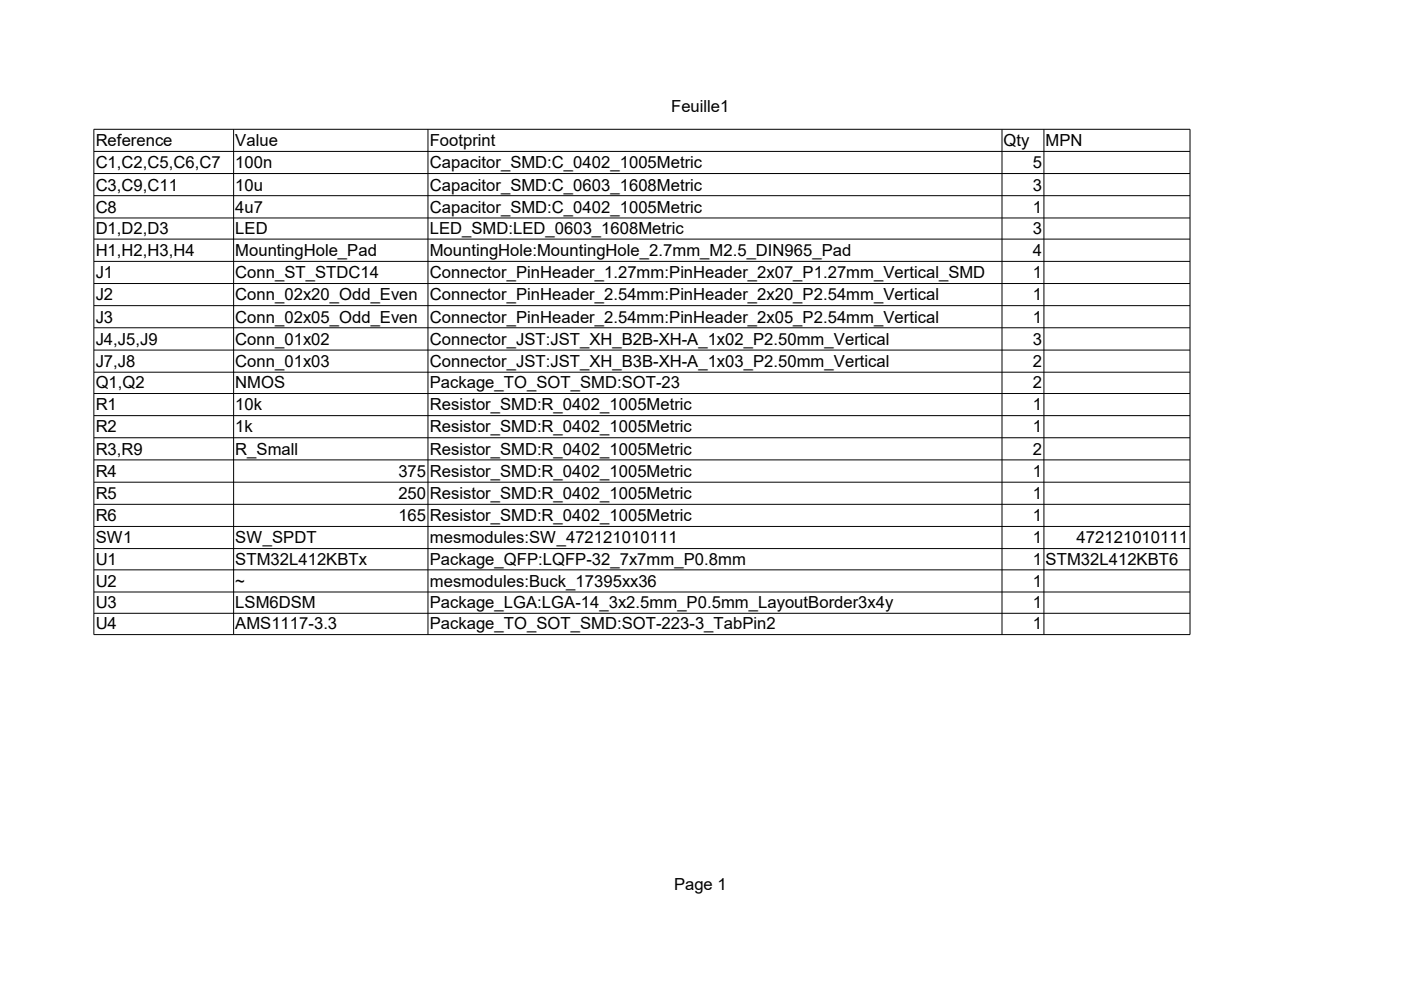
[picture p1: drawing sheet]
<svg xmlns="http://www.w3.org/2000/svg" width="297mm" height="210mm" viewBox="0 0 297 210" stroke-linecap="round" stroke-linejoin="round" font-family="sans-serif">
<defs><g id="words">
<g font-size="3.5">
<text x="142.3" y="23.7">Feuille1</text>
<text x="20.3" y="35.7">C1,C2,C5,C6,C7</text>
<text x="20.3" y="31">Reference</text>
<text x="49.9" y="35.7">100n</text>
<text x="49.9" y="31">Value</text>
<text x="91.1" y="31">Footprint</text>
<text x="91.1" y="35.7">Capacitor_SMD:C_0402_1005Metric</text>
<text x="212.8" y="31">Qty</text>
<text x="219" y="35.7">5</text>
<text x="221.7" y="31">MPN</text>
<text x="20.3" y="40.4">C3,C9,C11</text>
<text x="49.9" y="40.4">10u</text>
<text x="91.1" y="40.4">Capacitor_SMD:C_0603_1608Metric</text>
<text x="219" y="40.4">3</text>
<text x="20.3" y="45.1">C8</text>
<text x="49.9" y="45.1">4u7</text>
<text x="91.1" y="45.1">Capacitor_SMD:C_0402_1005Metric</text>
<text x="219" y="45.1">1</text>
<text x="20.3" y="49.6">D1,D2,D3</text>
<text x="49.9" y="49.6">LED</text>
<text x="91.1" y="49.6">LED_SMD:LED_0603_1608Metric</text>
<text x="219" y="49.6">3</text>
<text x="20.3" y="54.3">H1,H2,H3,H4</text>
<text x="20.3" y="59">J1</text>
<text x="49.9" y="54.3">MountingHole_Pad</text>
<text x="49.9" y="59">Conn_ST_STDC14</text>
<text x="91.1" y="54.3">MountingHole:MountingHole_2.7mm_M2.5_DIN965_Pad</text>
<text x="91.1" y="59">Connector_PinHeader_1.27mm:PinHeader_2x07_P1.27mm_Vertical_SMD</text>
<text x="219" y="54.3">4</text>
<text x="219" y="59">1</text>
<text x="20.3" y="63.7">J2</text>
<text x="49.9" y="63.7">Conn_02x20_Odd_Even</text>
<text x="91.1" y="63.7">Connector_PinHeader_2.54mm:PinHeader_2x20_P2.54mm_Vertical</text>
<text x="219" y="63.7">1</text>
<text x="20.3" y="68.4">J3</text>
<text x="49.9" y="68.4">Conn_02x05_Odd_Even</text>
<text x="91.1" y="68.4">Connector_PinHeader_2.54mm:PinHeader_2x05_P2.54mm_Vertical</text>
<text x="219" y="68.4">1</text>
<text x="20.3" y="73.1">J4,J5,J9</text>
<text x="20.3" y="77.8">J7,J8</text>
<text x="49.9" y="73.1">Conn_01x02</text>
<text x="49.9" y="77.8">Conn_01x03</text>
<text x="91.1" y="73.1">Connector_JST:JST_XH_B2B-XH-A_1x02_P2.50mm_Vertical</text>
<text x="91.1" y="77.8">Connector_JST:JST_XH_B3B-XH-A_1x03_P2.50mm_Vertical</text>
<text x="219" y="73.1">3</text>
<text x="219" y="77.8">2</text>
<text x="20.3" y="82.3">Q1,Q2</text>
<text x="49.9" y="82.3">NMOS</text>
<text x="91.1" y="82.3">Package_TO_SOT_SMD:SOT-23</text>
<text x="219" y="82.3">2</text>
<text x="20.3" y="87">R1</text>
<text x="49.9" y="87">10k</text>
<text x="91.1" y="87">Resistor_SMD:R_0402_1005Metric</text>
<text x="219" y="87">1</text>
<text x="20.3" y="91.7">R2</text>
<text x="49.9" y="91.7">1k</text>
<text x="91.1" y="91.7">Resistor_SMD:R_0402_1005Metric</text>
<text x="219" y="91.7">1</text>
<text x="20.3" y="96.4">R3,R9</text>
<text x="20.3" y="101.1">R4</text>
<text x="49.9" y="96.4">R_Small</text>
<text x="84.5" y="101.1">375</text>
<text x="91.1" y="96.4">Resistor_SMD:R_0402_1005Metric</text>
<text x="91.1" y="101.1">Resistor_SMD:R_0402_1005Metric</text>
<text x="219" y="96.4">2</text>
<text x="219" y="101.1">1</text>
<text x="20.3" y="105.8">R5</text>
<text x="84.5" y="105.8">250</text>
<text x="91.1" y="105.8">Resistor_SMD:R_0402_1005Metric</text>
<text x="219" y="105.8">1</text>
<text x="20.3" y="110.5">R6</text>
<text x="84.5" y="110.5">165</text>
<text x="91.1" y="110.5">Resistor_SMD:R_0402_1005Metric</text>
<text x="219" y="110.5">1</text>
<text x="20.3" y="115.2">SW1</text>
<text x="20.3" y="119.7">U1</text>
<text x="49.9" y="115.2">SW_SPDT</text>
<text x="49.9" y="119.7">STM32L412KBTx</text>
<text x="91.1" y="119.7">Package_QFP:LQFP-32_7x7mm_P0.8mm</text>
<text x="91.1" y="115.2">mesmodules:SW_472121010111</text>
<text x="219" y="115.2">1</text>
<text x="219" y="119.7">1</text>
<text x="221.7" y="119.7">STM32L412KBT6</text>
<text x="228.2" y="115.2">472121010111</text>
<text x="20.3" y="124.4">U2</text>
<text x="49.9" y="124.4">~</text>
<text x="91.1" y="124.4">mesmodules:Buck_17395xx36</text>
<text x="219" y="124.4">1</text>
<text x="20.3" y="128.9">U3</text>
<text x="49.9" y="128.9">LSM6DSM</text>
<text x="91.1" y="128.9">Package_LGA:LGA-14_3x2.5mm_P0.5mm_LayoutBorder3x4y</text>
<text x="219" y="128.9">1</text>
<text x="20.3" y="133.4">U4</text>
<text x="49.9" y="133.4">AMS1117-3.3</text>
<text x="91.1" y="133.4">Package_TO_SOT_SMD:SOT-223-3_TabPin2</text>
<text x="219" y="133.4">1</text>
<text x="142.9" y="188.7">Page 1</text>
</g>
</g></defs>
<g fill="none" stroke="#000" stroke-width=".21">
<path d="M19.9 27.4h232.4v107.1h-232.4zM19.9 32.1h232.4M19.9 36.8h232.4M49.5 27.4v107.1M90.7 27.4v107.1M212.4 27.4v107.1M221.3 27.4v107.1M19.9 41.5h232.4M19.9 46.2h232.4M19.9 50.7h232.4M19.9 55.4h232.4M19.9 60.1h232.4"/>
<path d="M19.9 64.8h232.4M19.9 69.5h232.4M19.9 74.2h232.4M19.9 78.9h232.4M19.9 83.4h232.4M19.9 88.1h232.4M19.9 92.8h232.4M19.9 97.5h232.4M19.9 102.2h232.4M19.9 106.9h232.4M19.9 111.6h232.4M19.9 116.3h232.4"/>
<path d="M19.9 120.8h232.4M19.9 125.5h232.4M19.9 130h232.4"/>
</g>
<use href="#words"/>
</svg>
